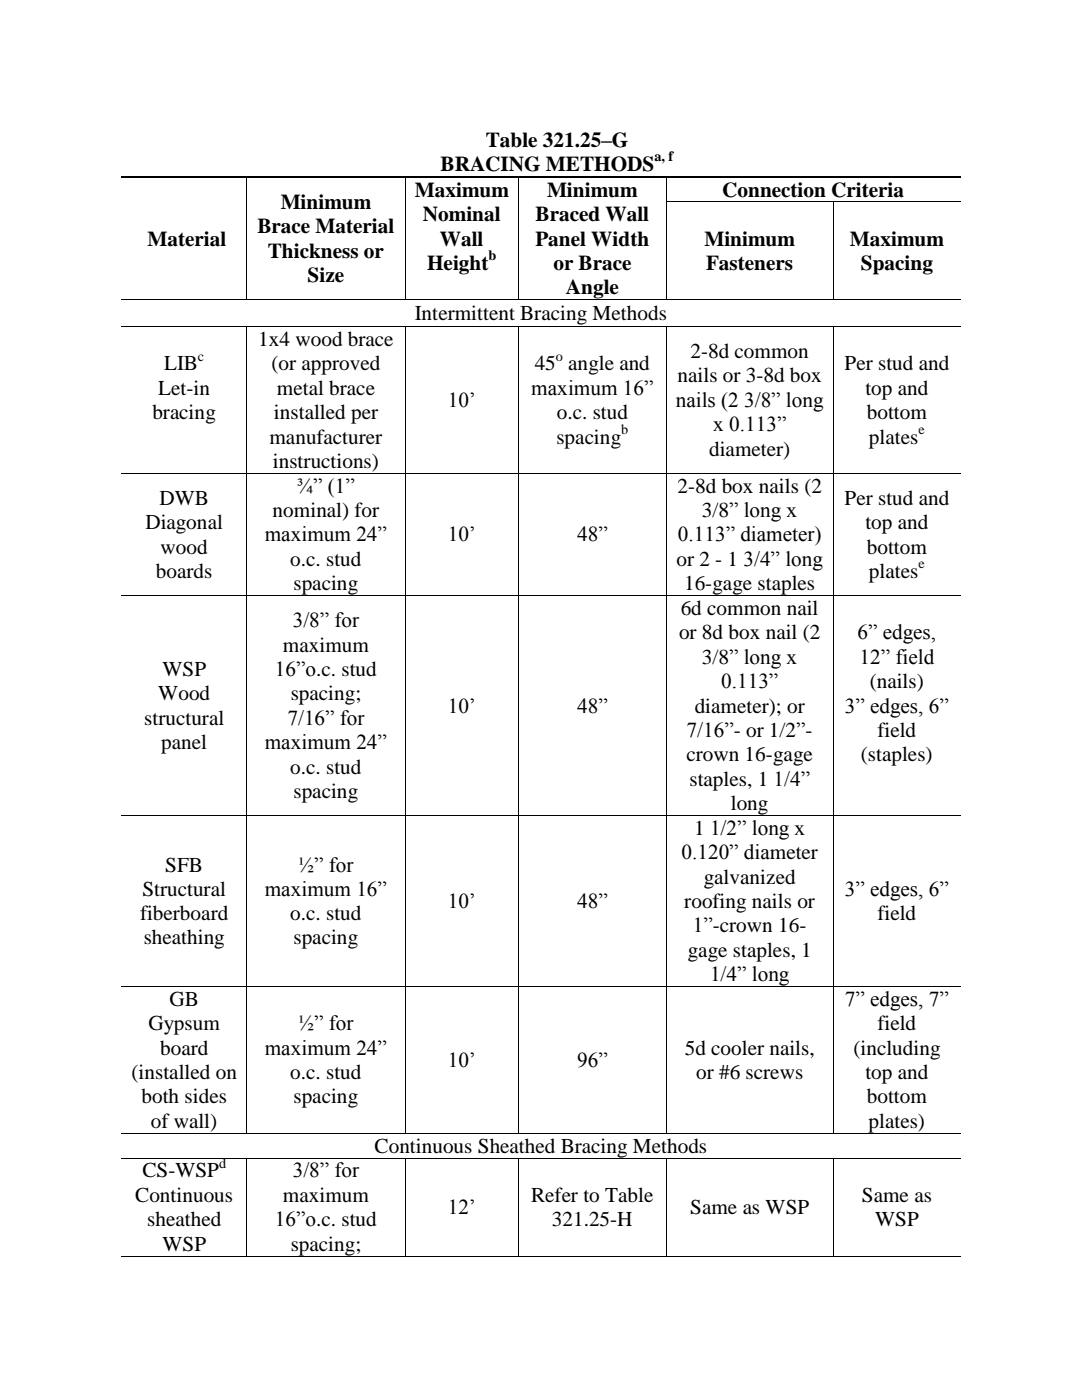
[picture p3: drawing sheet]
<svg xmlns="http://www.w3.org/2000/svg" width="216mm" height="279mm" viewBox="0 0 216 279" stroke-linecap="round" stroke-linejoin="round" font-family="sans-serif">
<defs><g id="words">
<g font-size="4.2">
<text x="96.9" y="29.3">Table 321.25–G</text>
<text x="87.9" y="34.2">BRACING METHODS</text>
<text x="56" y="41.7">Minimum</text>
<text x="82.8" y="39.3">Maximum</text>
<text x="109.2" y="39.3">Minimum</text>
<text x="144.1" y="39.3">Connection Criteria</text>
<text x="51.4" y="46.6">Brace Material</text>
<text x="84.4" y="44.2">Nominal</text>
<text x="106.9" y="44.2">Braced Wall</text>
<text x="29.4" y="49">Material</text>
<text x="53.4" y="51.4">Thickness or</text>
<text x="85.2" y="53.9">Height</text>
<text x="87.8" y="49">Wall</text>
<text x="106.9" y="49">Panel Width</text>
<text x="110.4" y="53.9">or Brace</text>
<text x="140.6" y="49.1">Minimum</text>
<text x="140.9" y="53.9">Fasteners</text>
<text x="169.6" y="49.1">Maximum</text>
<text x="171.8" y="53.9">Spacing</text>
<text x="61.4" y="56.3">Size</text>
<text x="112.9" y="58.8">Angle</text>
<text x="82.8" y="63.8">Intermittent Bracing Methods</text>
<text x="51.5" y="69.1">1x4 wood brace</text>
<text x="137.8" y="71.5">2-8d common</text>
<text x="32.7" y="73.9">LIB</text>
<text x="54.2" y="73.9">(or approved</text>
<text x="106.7" y="73.9">45 angle and</text>
<text x="135.2" y="76.3">nails or 3-8d box</text>
<text x="168.5" y="73.9">Per stud and</text>
<text x="30.4" y="83.7">bracing</text>
<text x="31.6" y="78.8">Let-in</text>
<text x="54.7" y="83.7">installed per</text>
<text x="55.3" y="78.8">metal brace</text>
<text x="89.3" y="81.2">10’</text>
<text x="106" y="78.8">maximum 16”</text>
<text x="111.1" y="83.7">o.c. stud</text>
<text x="134.9" y="81.2">nails (2 3/8” long</text>
<text x="172.7" y="78.8">top and</text>
<text x="173" y="83.7">bottom</text>
<text x="53.8" y="88.5">manufacturer</text>
<text x="111" y="88.5">spacing</text>
<text x="142.3" y="86.1">x 0.113”</text>
<text x="173.4" y="88.5">plates</text>
<text x="54.4" y="93.4">instructions)</text>
<text x="141.5" y="90.9">diameter)</text>
<text x="31.8" y="100.8">DWB</text>
<text x="59.3" y="98.3">¾” (1”</text>
<text x="135.2" y="98.3">2-8d box nails (2</text>
<text x="168.5" y="100.8">Per stud and</text>
<text x="29" y="105.6">Diagonal</text>
<text x="54.4" y="103.2">nominal) for</text>
<text x="140.1" y="103.2">3/8” long x</text>
<text x="172.7" y="105.6">top and</text>
<text x="32.1" y="110.5">wood</text>
<text x="52.8" y="108.1">maximum 24”</text>
<text x="57.9" y="112.9">o.c. stud</text>
<text x="89.3" y="108.1">10’</text>
<text x="115.2" y="108.1">48”</text>
<text x="135" y="112.9">or 2 - 1</text>
<text x="135.3" y="108.1">0.113” diameter)</text>
<text x="148.4" y="112.9">3/4” long</text>
<text x="173" y="110.5">bottom</text>
<text x="31.1" y="115.4">boards</text>
<text x="58.6" y="117.8">spacing</text>
<text x="136.5" y="117.8">16-gage staples</text>
<text x="173.4" y="115.4">plates</text>
<text x="58.4" y="125.2">3/8” for</text>
<text x="135.8" y="122.7">6d common nail</text>
<text x="56.4" y="130">maximum</text>
<text x="135.5" y="127.6">or 8d box nail (2</text>
<text x="171.1" y="127.6">6” edges,</text>
<text x="32.4" y="134.9">WSP</text>
<text x="54.9" y="134.9">16”o.c. stud</text>
<text x="140.1" y="132.5">3/8” long x</text>
<text x="143.9" y="137.3">0.113”</text>
<text x="171.5" y="132.5">12” field</text>
<text x="173.6" y="137.3">(nails)</text>
<text x="31.6" y="139.8">Wood</text>
<text x="58" y="139.8">spacing;</text>
<text x="89.3" y="142.2">10’</text>
<text x="115.2" y="142.2">48”</text>
<text x="138.6" y="142.2">diameter); or</text>
<text x="168.6" y="142.2">3” edges, 6”</text>
<text x="28.8" y="144.6">structural</text>
<text x="32.2" y="149.5">panel</text>
<text x="52.8" y="149.5">maximum 24”</text>
<text x="57.4" y="144.6">7/16” for</text>
<text x="137" y="147.1">7/16”- or 1/2”-</text>
<text x="175.1" y="147.1">field</text>
<text x="57.9" y="154.4">o.c. stud</text>
<text x="137" y="151.9">crown 16-gage</text>
<text x="171.8" y="151.9">(staples)</text>
<text x="58.6" y="159.2">spacing</text>
<text x="137.6" y="156.8">staples, 1</text>
<text x="145.8" y="161.7">long</text>
<text x="154.4" y="156.8">1/4”</text>
<text x="138.5" y="166.6">1</text>
<text x="141.7" y="166.6">1/2” long x</text>
<text x="33" y="173.9">SFB</text>
<text x="59.5" y="173.9">½” for</text>
<text x="136" y="171.5">0.120” diameter</text>
<text x="28.4" y="178.8">Structural</text>
<text x="52.8" y="178.8">maximum 16”</text>
<text x="140.4" y="176.3">galvanized</text>
<text x="168.6" y="178.8">3” edges, 6”</text>
<text x="27.9" y="183.6">fiberboard</text>
<text x="57.9" y="183.6">o.c. stud</text>
<text x="89.3" y="181.2">10’</text>
<text x="115.2" y="181.2">48”</text>
<text x="136.5" y="181.2">roofing nails or</text>
<text x="175.1" y="183.6">field</text>
<text x="28.7" y="188.5">sheathing</text>
<text x="58.6" y="188.5">spacing</text>
<text x="137.2" y="190.9">gage staples, 1</text>
<text x="138.2" y="186.1">1”-crown 16-</text>
<text x="141.7" y="195.8">1/4” long</text>
<text x="33.8" y="200.8">GB</text>
<text x="168.6" y="200.8">7” edges, 7”</text>
<text x="29.6" y="205.6">Gypsum</text>
<text x="59.5" y="205.6">½” for</text>
<text x="175.1" y="205.6">field</text>
<text x="26.3" y="215.3">(installed on</text>
<text x="32" y="210.5">board</text>
<text x="52.8" y="210.5">maximum 24”</text>
<text x="57.9" y="215.3">o.c. stud</text>
<text x="89.3" y="212.9">10’</text>
<text x="115.2" y="212.9">96”</text>
<text x="136.6" y="210.5">5d cooler nails,</text>
<text x="138.9" y="215.3">or #6 screws</text>
<text x="170.3" y="210.5">(including</text>
<text x="172.7" y="215.3">top and</text>
<text x="28.2" y="220.2">both sides</text>
<text x="58.6" y="220.2">spacing</text>
<text x="173" y="220.2">bottom</text>
<text x="30.1" y="225.1">of wall)</text>
<text x="173.3" y="225.1">plates)</text>
<text x="74.7" y="230">Continuous Sheathed Bracing Methods</text>
<text x="27" y="239.9">Continuous</text>
<text x="28.4" y="235">CS-WSP</text>
<text x="56.4" y="239.9">maximum</text>
<text x="58.4" y="235">3/8” for</text>
<text x="106" y="239.9">Refer to Table</text>
<text x="172" y="239.9">Same as</text>
<text x="29.4" y="244.7">sheathed</text>
<text x="54.9" y="244.7">16”o.c. stud</text>
<text x="89.3" y="242.3">12’</text>
<text x="110.1" y="244.7">321.25-H</text>
<text x="137.7" y="242.3">Same as WSP</text>
<text x="174.6" y="244.7">WSP</text>
<text x="32.4" y="249.6">WSP</text>
<text x="58" y="249.6">spacing;</text>
</g>
<g font-size="2.8">
<text x="130.6" y="32.2">a, f</text>
<text x="97.5" y="52">b</text>
<text x="39.5" y="72">c</text>
<text x="110.9" y="72">o</text>
<text x="123.9" y="86.6">b</text>
<text x="183.3" y="86.6">e</text>
<text x="183.3" y="113.4">e</text>
<text x="43.7" y="233">d</text>
</g>
</g></defs>
<g fill="none" stroke="#000" stroke-width=".2">
<path d="M24.3 35.2h24.9M24.3 35.4h24.9M49.3 35.4v4.9M49.5 35.2h31.3M49.5 35.4h31.3M80.8 35.4v4.9M81 35.2h22.4M81 35.4h22.4M103.5 35.4v4.9M103.7 35.2h29.2M103.7 35.4h29.2M133 35.4v4.9"/>
<path d="M133.2 35.2h58.5M133.2 35.4h58.5M24.3 59.8h24.9M49.3 40.4v19.3M49.3 59.8h31.5M80.8 40.4v19.3M103.5 40.4v19.3l-22.6 .1M103.5 59.8h29.4M133 40.4v19.3M133 40.3h33.2M133 59.8h33.2M166.3 40.4v19.3"/>
<path d="M166.3 40.3h25.4M166.3 59.8h25.4M24.3 65.2h24.9M49.3 65.2v29.2M49.3 65.2h31.5M80.8 65.2v29.2M80.9 65.2h22.5M103.5 65.2v29.2M103.5 65.2h29.4M133 65.2v29.2M133 65.2h33.2M166.3 65.2v29.2"/>
<path d="M166.3 65.2h25.4M24.3 94.5h24.9M49.3 94.5v24.3M49.3 94.5h31.5M80.8 94.5v24.3M80.9 94.5h22.6v24.3M103.5 94.5h29.4M133 94.5v24.3M133 94.5h33.2M166.3 94.5v24.3M166.3 94.5h25.4M24.3 118.9h24.9"/>
<path d="M49.3 118.9v43.8M49.3 118.9h31.5M80.8 118.9v43.8M80.9 118.9h22.5M103.5 118.9v43.8M103.5 118.9h29.4M133 118.9v43.8M133 118.9h33.2M166.3 118.9v43.8M166.3 118.9h25.4M24.3 162.8h24.9M49.3 162.8v34.1"/>
<path d="M49.3 162.8h31.5M80.8 162.8v34.1M80.9 162.8h22.6v34.1h-22.6M103.5 162.8h29.4M133 162.8v34.1M133 162.8h33.2M166.3 162.8v34.1M166.3 162.8h25.4M24.3 196.9h24.9M49.3 197v29.1M49.3 196.9h31.5M80.8 197v29.1"/>
<path d="M103.5 197v29.1M103.5 196.9h29.4M133 197v29.1M133 196.9h33.2M166.3 197v29.1M166.3 196.9h25.4M24.3 226.2h24.9M24.3 231.1h24.9M49.3 231.2v19.4M49.3 226.2h31.5M49.3 231.1h31.5M80.8 231.2v19.4"/>
<path d="M80.9 226.2h22.5M80.9 231.1h22.5M103.5 231.2v19.4l-22.6 .1M103.5 226.2h29.4M103.5 231.1h29.4M133 231.2v19.4M133 226.2h33.2M133 231.1h33.2M166.3 231.2v19.4M166.3 226.2h25.4M166.3 231.1h25.4M24.3 250.7h24.9"/>
<path d="M49.3 250.7h31.5M103.5 250.7h29.4M133 250.7h33.2M166.3 250.7h25.4"/>
</g>
<g fill="#000">
<path d="M49.2 35.1l.3 .1z" fill-rule="evenodd"/>
<path d="M49.2 35.3l.3 .1z" fill-rule="evenodd"/>
<path d="M80.8 35.1l.2 .1z" fill-rule="evenodd"/>
<path d="M80.8 35.3l.2 .1z" fill-rule="evenodd"/>
<path d="M103.4 35.1l.3 .1z" fill-rule="evenodd"/>
<path d="M103.4 35.3l.3 .1z" fill-rule="evenodd"/>
<path d="M132.9 35.1l.3 .1z" fill-rule="evenodd"/>
<path d="M132.9 35.3l.3 .1z" fill-rule="evenodd"/>
<path d="M49.2 40.3l.1 .1z" fill-rule="evenodd"/>
<path d="M49.2 59.7l.1 .1z" fill-rule="evenodd"/>
<path d="M80.8 40.3l.1 .1z" fill-rule="evenodd"/>
<path d="M80.8 59.7l.1 .1z" fill-rule="evenodd"/>
<path d="M103.4 40.3l.1 .1z" fill-rule="evenodd"/>
<path d="M103.4 59.7l.1 .1z" fill-rule="evenodd"/>
<path d="M132.9 40.3l.1 .1z" fill-rule="evenodd"/>
<path d="M132.9 59.7l.1 .1z" fill-rule="evenodd"/>
<path d="M166.2 40.3l.1 .1z" fill-rule="evenodd"/>
<path d="M166.2 59.7l.1 .1z" fill-rule="evenodd"/>
<path d="M49.2 65.2h.1z" fill-rule="evenodd"/>
<path d="M80.8 65.2h.1z" fill-rule="evenodd"/>
<path d="M103.4 65.2h.1z" fill-rule="evenodd"/>
<path d="M132.9 65.2h.1z" fill-rule="evenodd"/>
<path d="M166.2 65.2h.1z" fill-rule="evenodd"/>
<path d="M49.2 94.4l.1 .1z" fill-rule="evenodd"/>
<path d="M80.8 94.4l.1 .1z" fill-rule="evenodd"/>
<path d="M103.4 94.4l.1 .1z" fill-rule="evenodd"/>
<path d="M132.9 94.4l.1 .1z" fill-rule="evenodd"/>
<path d="M166.2 94.4l.1 .1z" fill-rule="evenodd"/>
<path d="M49.2 118.8l.1 .1z" fill-rule="evenodd"/>
<path d="M80.8 118.8l.1 .1z" fill-rule="evenodd"/>
<path d="M103.4 118.8l.1 .1z" fill-rule="evenodd"/>
<path d="M132.9 118.8l.1 .1z" fill-rule="evenodd"/>
<path d="M166.2 118.8l.1 .1z" fill-rule="evenodd"/>
<path d="M49.2 162.7l.1 .1z" fill-rule="evenodd"/>
<path d="M80.8 162.7l.1 .1z" fill-rule="evenodd"/>
<path d="M103.4 162.7l.1 .1z" fill-rule="evenodd"/>
<path d="M132.9 162.7l.1 .1z" fill-rule="evenodd"/>
<path d="M166.2 162.7l.1 .1z" fill-rule="evenodd"/>
<path d="M49.2 196.9l.1 .1z" fill-rule="evenodd"/>
<path d="M80.8 196.9l.1 .1z" fill-rule="evenodd"/>
<path d="M103.4 196.9l.1 .1z" fill-rule="evenodd"/>
<path d="M132.9 196.9l.1 .1z" fill-rule="evenodd"/>
<path d="M166.2 196.9l.1 .1z" fill-rule="evenodd"/>
<path d="M49.2 226.1l.1 .1z" fill-rule="evenodd"/>
<path d="M49.2 231.1l.1 .1z" fill-rule="evenodd"/>
<path d="M80.8 226.1l.1 .1z" fill-rule="evenodd"/>
<path d="M80.8 231.1l.1 .1z" fill-rule="evenodd"/>
<path d="M103.4 226.1l.1 .1z" fill-rule="evenodd"/>
<path d="M103.4 231.1l.1 .1z" fill-rule="evenodd"/>
<path d="M132.9 226.1l.1 .1z" fill-rule="evenodd"/>
<path d="M132.9 231.1l.1 .1z" fill-rule="evenodd"/>
<path d="M166.2 226.1l.1 .1z" fill-rule="evenodd"/>
<path d="M166.2 231.1l.1 .1z" fill-rule="evenodd"/>
<path d="M49.2 250.6l.1 .1z" fill-rule="evenodd"/>
<path d="M80.8 250.6l.1 .1z" fill-rule="evenodd"/>
<path d="M103.4 250.6l.1 .1z" fill-rule="evenodd"/>
<path d="M132.9 250.6l.1 .1z" fill-rule="evenodd"/>
<path d="M166.2 250.6l.1 .1z" fill-rule="evenodd"/>
</g>
<use href="#words"/>
</svg>
